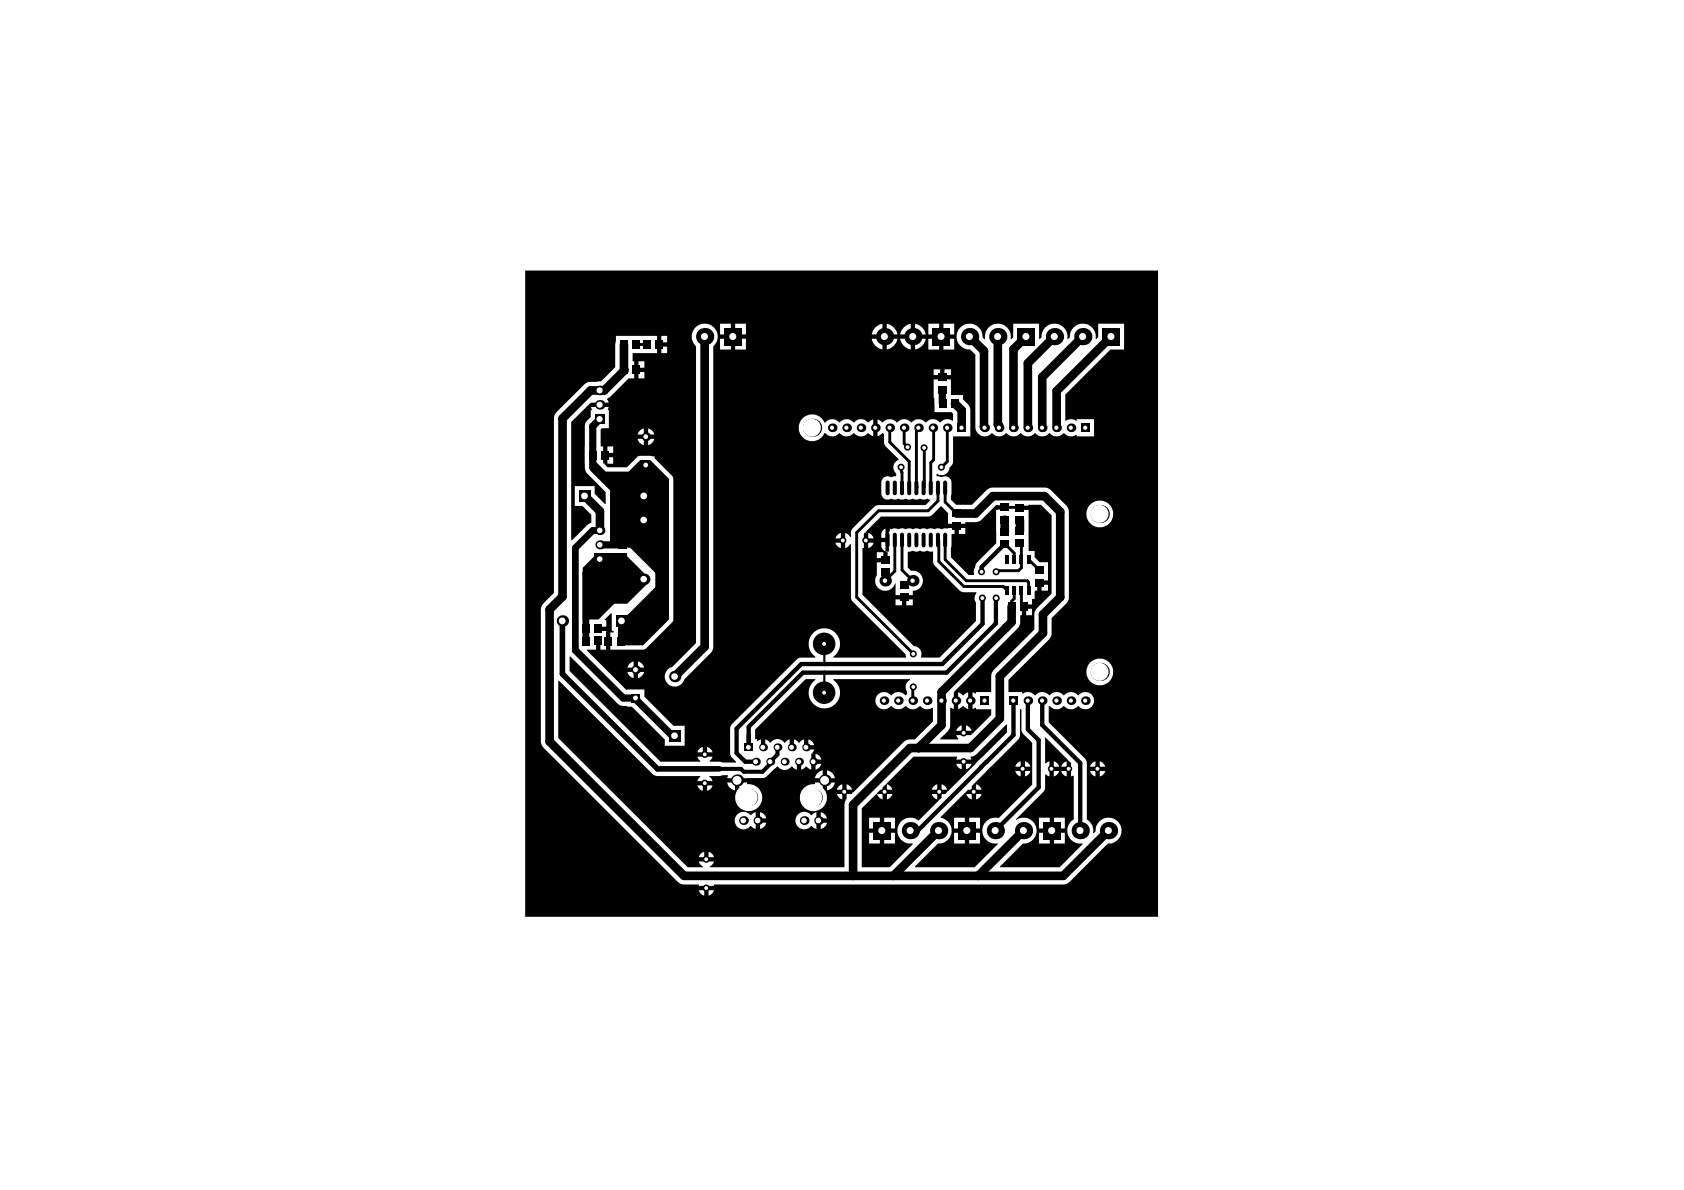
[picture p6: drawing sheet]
<svg xmlns="http://www.w3.org/2000/svg" width="297mm" height="210mm" viewBox="0 0 297 210" stroke-linecap="round" stroke-linejoin="round" font-family="sans-serif">
<g fill="#000">
<path d="M104 81.9l.8-.7 2 2h4.1l2-2h1.8l3.3 3.3v24.8l-4.6 4.5h-3.5l-.8-.7v-3.1l6.6-6.5v-2.3l-4.5-4.6h-3.6v-10.1l-3.6-3.6zM102.8 100.2l2.3-2.3h5.3l3.8 3.8v1.2l-3.6 3.6h-2.2l-2.8 2.8h-2.8z"/>
<path d="M152.4 94.1l.3-.1v-.2l2.7-2.7h8.6l.4-.3 1.7-1.5 1.1 1.2v1.9h3.1v-.3h2.1l.5-.3 2.7-2.6 .1 .1v-.2h1.5v.8h-1.5v5.9l-3.4 3.4-.3 .5v.4a1.17 1.17 0 0 0-.2 1.2v.1h-.9l-3.2-3.1 .1-4 .6-.1v-1.1l-2 .1-.3 .2-.7-.2-.6 .2-.6-.2-.7 .2-.6-.2-.6 .2-.7-.2-.6 .2-.6-.2-.7 .2-.3-.2h-.6l-.3 .2-.7-.2-.6 .2-.3-.1v.3a1.81 1.81 0 0 0-.2 1.6l.1 2.1h-.5v.1h.3v1.4h-.4v.4h-1.5v2.2a1.79 1.79 0 0 0 .7 2.6 1.79 1.79 0 0 0 2.5-1.1h.1v2.1h3v-.8a1.79 1.79 0 0 0 1.8-1.8 1.79 1.79 0 0 0-1.8-1.7h-.3l-.6-.6v-2.7a1.73 1.73 0 0 1 1.5-.1l.6-.1a1.74 1.74 0 0 0 1.4 0l1 .1v2l.3 .5 4.4 4.4 .5 .2 2.4 .1v.1a1.35 1.35 0 0 0-.1 1.7v3.3l-6.4 6.4h-3.2l-.1-.1a1.37 1.37 0 0 0-1.2-1.9l-9.1-9.1v-8.2h.3zM169.1 93.1v1.1h1.2v-1.1zM155.8 93.5a1.44 1.44 0 0 0-.3 1.4h.7v-1.6zM153.1 94v1h1a1.38 1.38 0 0 0-1-1zM153.1 95.7v1a1.38 1.38 0 0 0 1-1zM155.5 95.6a1.31 1.31 0 0 0 .7 1.6v-1.6zM154.7 97.4v1h1.1v-1zM159.9 105.7v1.1h1.1v-1.1zM158 105.7v1.1h1.1v-1.1z"/>
<path d="M179.9 89.2h1.5v-.2h2.2l1.9 1.9v13.8l-2.6 2.6-.4 .5-.1 3.2-7.3 7.4-.3 .9v2.8h-2.6v.2h-.2l-.5-.2v3l.5-.3 .2 .1v.2h2.6v1l-3.3 3.3h-.1l-.1 .3h-2.6l.4 .6-.1 .1h-3.1l-.1-.1 1.4-1.3 .3-.5 .1-3.6 .6 .2v-3h.2l-.1-.1 10.3-10.2a2.97 2.97 0 0 0 1.4-3.3h.2v-1.5h.4v-.4h1.4v-.9h.5v-1.5h.5v-1.4h.3v-.4h1.6v-3.2h-1.5l-.9-.9v-1.1h-1.1v-7.3h-1.5zM183.7 103.1v1.1h1.2v-1.1zM181 107.4v1.1h1v-1.1zM169 122.1v3l.8-.6 1 .6v-3l-.9 .6zM170.4 127.9v1h1a1.38 1.38 0 0 0-1-1zM169 128.3l-.3 .6h.9v-1z"/>
<path d="M98.5 120.1h.1l16.7 16.6 .7 .2h7.5l-.5 .9h2.7l-.1-.4-.5-.5h1.8a2.15 2.15 0 0 1 1.5-.1l-.1 .5 6.5-.1 .5-.3 1.9-1.7a1.46 1.46 0 0 0 2.4 0l1 .6v-1.4h.7v1.4l.8-.6 1 .6v-2.9h.3l-.1-.1 .3-.6h-1.4v-.4h-.4v-1.4l-.8 .6-.9-.6v1.4h-.8v-1.4l-1 .6a1.43 1.43 0 0 0-2.4 0l-.9-.6v1.4h-.8v-1.4l-.6 .3-.1-.3h-.3v-1.7l8.9-8.9h1.7v.1a2.77 2.77 0 0 0-.5 4.1 2.77 2.77 0 0 0 4.2 0 2.77 2.77 0 0 0-.5-4.1v-.1h13.5v.1a1.36 1.36 0 0 0-.5 2.1v.4l-.2 .3a1.79 1.79 0 0 0-2.6 0 1.53 1.53 0 0 0-2.3-.2 1.53 1.53 0 0 0 0 2.2 1.53 1.53 0 0 0 2.3-.2 1.79 1.79 0 0 0 2.6 0 1.67 1.67 0 0 0 2.5 0 1.55 1.55 0 0 0 2.1 .3l.2 .1v2.4l-3.2 3.1a2.31 2.31 0 0 0-2 .5l-8.9 8.9h-.1l-.2 .3h-.9v.8l-.2 .2 .1 .1-.2 .8v11h-23.8v-.2l.4-.2 .3-.6h-2.6l.3 .6 .4 .2v.2h-2.7l-22.8-22.8zM142.6 130.4v1h1a1.47 1.47 0 0 0-1-1zM143.9 132.9v1.1h1a1.47 1.47 0 0 0-1-1.1zM143.9 134.7v1.1a1.47 1.47 0 0 0 1-1.1zM145.9 135.9v1.4h1.4a1.75 1.75 0 0 0-1.4-1.4zM144.2 136.4l-.5 .9h1.4v-1.4zM141.8 139a2.39 2.39 0 0 0-.2 3.2 2.39 2.39 0 0 0 3.2 .5 2.39 2.39 0 0 0 .8-3.1v-.2l-.1 .1-.4-.5v-1h-1.4v.3a2.42 2.42 0 0 0-1.9 .7zM149.3 138.3v1h1a1.38 1.38 0 0 0-1-1zM148 138.7l-.4 .6h1v-1zM145.9 138v1.4a1.75 1.75 0 0 0 1.4-1.4zM128.3 138a1.75 1.75 0 0 0 1.3 1.4v-1.4zM130.4 138v1a2.39 2.39 0 0 0 .4 3.8 2.39 2.39 0 0 0 3.5-1.6 2.39 2.39 0 0 0-2.5-2.9v-.3zM124.7 138.5v1a1.38 1.38 0 0 0 1-1zM123 138.5a1.38 1.38 0 0 0 1 1v-1zM147.6 140.1a1.38 1.38 0 0 0 1 .9v-.9zM144.8 143.2v1.2h1.1l-.4-.7zM134.1 143.2v1.2h1.1l-.4-.7zM144.8 145.1v1.1l.7-.4 .4-.7zM140.8 143.7a1.54 1.54 0 0 0 0 2.2 1.54 1.54 0 0 0 2.2-.2l1 .5v-3l-1 .6a1.51 1.51 0 0 0-2.2-.1zM134.1 145.1v1.1l.7-.4 .4-.7zM130.1 143.7a1.54 1.54 0 0 0 0 2.2 1.54 1.54 0 0 0 2.2-.2l1 .5v-3l-.8 .6a1.84 1.84 0 0 0-2.2-.4zM125 150.2v1h.9a1.38 1.38 0 0 0-.9-1zM123.6 150.6l-.3 .6h.9v-1z"/>
<path d="M152 142.6l2.6-2.6 .1 .1v-.2l.6-.6h.4v-.4l.7-.6v-.1l4.7-4.7h7.7l-.1 .5h2.7l-.2-.5 .5-.1 .5-.4 5.3-5.2h.1v1.4l-10.4 10.4-.1-.1-.4 .6h-.6v.6l-.5 .4v.1l-3.6 3.6a2.28 2.28 0 0 0-3.6 1.2 2.28 2.28 0 0 0 2.6 2.8v.1l-4.1 4.1h-4.9zM170.4 134.7v1a1.38 1.38 0 0 0 1-1zM168.7 134.7a1.38 1.38 0 0 0 .9 1v-1zM166.1 138.3v1h.9a1.38 1.38 0 0 0-.9-1zM164.7 138.7l-.3 .6h.9v-1zM156.4 138.3v1h1a1.38 1.38 0 0 0-1-1zM164.4 140.1a1.38 1.38 0 0 0 .9 .9v-.9zM156.4 140.1v.9a1.38 1.38 0 0 0 1-.9zM154.7 140.1a1.38 1.38 0 0 0 1 .9v-.9zM156 144.2v1.9h1.9v-1.9zM153.3 144.2v1.9h1.9v-1.9zM156 146.9v1.9h1.9v-1.9zM153.3 146.9v1.9h1.9v-1.9z"/>
<path d="M179.9 125.1h.3v3.9l.3 .5 1.6 1.5v7.4l-5.9 5.9a2.29 2.29 0 0 0-2.9 2.1 2.29 2.29 0 0 0 2.7 2.4v.1l-4.1 4.1h-10.5v-.2l4-4a2.28 2.28 0 0 0 2.5-2 2.28 2.28 0 0 0-1.9-2.5l-.1-.2 4.4-4.3h.1l.4-.5h.6v-.7l8.4-8.3 .1-.6zM180.8 134.3v.9h1a1.38 1.38 0 0 0-1-.9zM179.4 134.6l-.3 .6h.9v-.9zM180.8 136v1a1.38 1.38 0 0 0 1-1zM179.1 136a1.38 1.38 0 0 0 .9 1v-1zM172.2 138.3v1h.9a1.38 1.38 0 0 0-.9-1zM172.2 140.1v.9a1.38 1.38 0 0 0 .9-.9zM170.4 140.1a1.38 1.38 0 0 0 1 .9v-.9zM171 144.2v1.9h1.9v-1.9zM168.3 144.2v1.9h1.9v-1.9zM171 146.9v1.9h1.9v-1.9zM168.3 146.9v1.9h1.9v-1.9z"/>
<path d="M184.3 130.1l.1-.1 4 4.1v.1l.5 .4v2.4l.5-.1v7.6a2.28 2.28 0 0 0-1 2.8 2.28 2.28 0 0 0 2.5 1.5l.1 .1-4.1 4.1h-10.5v-.2l4-4a2.29 2.29 0 0 0 2.4-2.9 2.29 2.29 0 0 0-3.6-1.3v-.1l5-5.1 .1-.5v-2.3h.2l.6 .4v-2.7l-.6 .4-.2-.1zM187.5 134.6l-.3 .6h1v-.9zM185.9 134.3v.9h.9a1.38 1.38 0 0 0-.9-.9zM187.2 136a1.38 1.38 0 0 0 1 1v-1zM185.9 136v1a1.38 1.38 0 0 0 .9-1zM185.9 144.2v1.9h1.9v-1.9zM183.3 144.2v1.9h1.9v-1.9zM185.9 146.9v1.9h1.9v-1.9zM183.3 146.9v1.9h1.9v-1.9z"/>
<path d="M92.6 47.7h111.7v114h-111.7zM166.4 57.1v1.9h1.9v-1.9zM163.7 57.1v1.9h2v-1.9zM161.4 57.1v1.9h1.9a2.26 2.26 0 0 0-1.9-1.9zM159.4 57.8l-.5 .7-.1 .5h1.9v-1.9l-.6 .1zM156.4 57.1v1.9h1.9a2.26 2.26 0 0 0-1.9-1.9zM154.4 57.8l-.5 .7-.1 .5h1.9v-1.9l-.6 .1zM129.7 57.1v1.9h1.9v-1.9zM127 57.1v1.9h1.9v-1.9zM169.4 57.8a2.28 2.28 0 0 0-.5 2.5 2.28 2.28 0 0 0 2.2 1.4l.9 .8v12.8a1.68 1.68 0 0 0 1.2 1.6 1.68 1.68 0 0 0 1.8-.5 1.67 1.67 0 0 0 2.5 0 1.67 1.67 0 0 0 2.6 0 1.67 1.67 0 0 0 2.5 0 1.67 1.67 0 0 0 2.6 0 1.67 1.67 0 0 0 2.5 0 1.55 1.55 0 0 0 2.1 .3l.1 .1v.2h3.1v-3.1h-3.1v.3h-.1a1.55 1.55 0 0 0-1.8 0h-.1v-4.6l8-7.9h2.4v-4.6h-4.6v2.4l-.3 .3h-.1a2.29 2.29 0 0 0-2.2-2.7 2.29 2.29 0 0 0-2.4 2.4l-.3 .3h-.1a2.29 2.29 0 0 0-2.2-2.7 2.29 2.29 0 0 0-2.4 2.4l-.3 .3h-.1v-2.7h-4.6v2.4l-.3 .3h-.1a2.28 2.28 0 0 0-2.3-2.7 2.28 2.28 0 0 0-2.2 2.7h-.2l-.3-.3a2.29 2.29 0 0 0-1.3-2.2 2.29 2.29 0 0 0-2.6 .5zM116.7 59.2v1.2h1v-1.2zM161.4 59.8v1.8a2.26 2.26 0 0 0 1.9-1.8zM158.8 59.8a2.26 2.26 0 0 0 1.9 1.8v-1.8zM156.4 59.8v1.8a2.26 2.26 0 0 0 1.9-1.8zM153.8 59.8a2.26 2.26 0 0 0 1.9 1.8v-1.8zM166.4 59.8v1.9h1.9v-1.9zM163.7 59.8v1.9h2v-1.9zM129.7 59.8v1.9h1.9v-1.9zM127 59.8v1.9h1.9v-1.9zM116.7 61.1v1.2h1v-1.2zM112.6 63.7v1.2h1.1v-1.2zM166.6 65.1v1.1h1.1v-1.1zM164.7 65.1v1.1h1.1v-1.1zM112.6 65.6v1.1h1.1v-1.1zM108.6 59.2l-.1 1.6v4l-2.5 2.5-.7 .1a2.54 2.54 0 0 0-2.2 .4l-5 4.9-.4 .8v31.1l-1.8 1.8-.4 .5-.1 .6v23.6l.5 .8 23.7 23.7 .8 .4h2.8l.1 .3h2.6l.1-.3h61.9l.7-.4 6.8-6.8h.1a2.29 2.29 0 0 0 2.3-2.3 2.29 2.29 0 0 0-2.4-2.3 2.29 2.29 0 0 0-2.1 2.4l-.4 .4-.1-.1a2.23 2.23 0 0 0-1.1-2.4v-10.2l-.3-.5-6.4-6.4v-2.8l.2-.1a1.67 1.67 0 0 0 2.5 0 1.67 1.67 0 0 0 2.5 0 1.53 1.53 0 0 0 2.3 .2 1.53 1.53 0 0 0 0-2.2 1.53 1.53 0 0 0-2.3 .2 1.79 1.79 0 0 0-2.6 0 1.67 1.67 0 0 0-2.5 0 1.67 1.67 0 0 0-2.6 0 1.55 1.55 0 0 0-2.1-.4h-.1v-.2h-2.4v-2.2l7.2-7.1 .4-.8v-3l2.6-2.6 .4-.7v-15.4l-.1-.6-.3-.5-2.8-2.8-.5-.3-.6-.1h-9.4l-.8 .4-2.6 2.6-2.7 .1-1-1 .1-3a1.22 1.22 0 0 0-1.8-1l-.8-.2v-.3h.1a1.37 1.37 0 0 0 2.2-1.1l.6-.8v-4.7h3.1l-.1-4.9a2.85 2.85 0 0 0-1.2-1.7v-.7h-2.2v-2.8h-3l.1 5.8h3l.3 .3v1.2h-.1a1.71 1.71 0 0 0-2.2 .3 1.67 1.67 0 0 0-2.6 0 1.67 1.67 0 0 0-2.5 0 1.67 1.67 0 0 0-2.5 0 1.67 1.67 0 0 0-2.6 0l-.8-.5v2.9l.8-.5 .3 .2v1.4l.2 .5 2.4 2.5-.2 .2a1.44 1.44 0 0 0-.3 2.2l.1 .5a1.73 1.73 0 0 1-1.5 .1 1.13 1.13 0 0 0-1.1 1.1v2.2a1.12 1.12 0 0 0 1.7 .6l.6 .2 .7-.2 .6 .2 .6-.2 .7 .2 .6-.2 .4 .2h.5l.4-.2 .6 .2 .6-.2 .6 .2v.2l-.8 .8h-8.6l-.5 .3-3.8 3.8a1.71 1.71 0 0 0-.3 1.5h-.1l-.3-.3-.6-.4v2.7l.6-.4 .3-.3h.1v9.4l.1 .5 9.5 9.5 .1 .5v.1h-12.8v-.1a2.77 2.77 0 0 0 .5-4.1 2.77 2.77 0 0 0-4.2 0 2.77 2.77 0 0 0 .5 4.1v.1h-2.8l-.5 .3-11.6 11.6-.1 .6v4.6l.3 .5 .8 .8-.1 .1-4.6-.1 .5-.9h-2.7l.5 .9h-7l-16-16.1v-2.5h.1l8.6 8.5 1.4 .2v.2h.9l5.8 5.8v1h3.5v-3.5h-2l-5.1-5.1v-1.3h-3.1l-.1 .1-7-7v-.1h1.6v-1.5h.8v1.5h1v-3.3h-1.4v-.8h1.4v-1.1l-.3-.1 1.2-1.1h.1v3.1h.3v.3h-.5v3h5.7l.4-.1 4.7-4.7 .3-.5-.1-25.1-3.2-3.4v-.3l-.8-.1-2.3 .1-1.8 1.9h-3.4l-.6-.5 .1-.1-.3-.2v-2.8h-.4v-3l.2-.3h1.2v-3.2l-.2-.1 .2-.4h-3.2l.2 .4-.2 .1v1.3a1.96 1.96 0 0 0-1 1.6v7.6l.3 .7 3.3 3.3v2.1h-.1l-1.8-1.8v-1.4h-3.5v3.5h1.3l1.6 1.6v1.4l-.7 .4-2.7 2.7h-.1v-20.9l3.3-3.3 .1 .1v-.2h3.2l-.3-.6v-.1l.6-.3 3.2-3.3h1v-3h-.3v-1.4h4.3v-3.1zM114.3 75.6v1h1.1l-.4-.6zM112.9 76l-.4 .6h1.1v-1zM141.6 73.8a2.37 2.37 0 0 0 .3 3.6 2.37 2.37 0 0 0 3.5-1h.2a1.64 1.64 0 0 0 2.5 0 1.67 1.67 0 0 0 2.6 0 1.67 1.67 0 0 0 2.5 0l.8 .5v-2.9l-.8 .5a1.79 1.79 0 0 0-2.6 0 1.67 1.67 0 0 0-2.6 0 1.53 1.53 0 0 0-2.4 0h-.2a2.35 2.35 0 0 0-3.8-.7zM114.3 77.4v1.1l.7-.4 .4-.7zM112.5 77.4l.4 .7 .7 .4v-1.1zM107.1 78.8v1.1h1.1v-1.1zM107.1 80.7v1.1h1.1v-1.1zM191.6 90.7a2.4 2.4 0 0 0 4.8 0 2.4 2.4 0 0 0-4.8 0zM147.7 94.4l-.3 .6h.9v-1zM147.4 95.7a1.38 1.38 0 0 0 .9 1v-1zM122.7 57.8a2.3 2.3 0 0 0 .1 3.3v52.3l-4.2 4.3a1.76 1.76 0 0 0-.8 2.9 1.76 1.76 0 0 0 2.9-.8l4.7-4.6 .4-.8v-53.3a2.29 2.29 0 0 0 .1-3.3 2.29 2.29 0 0 0-3.2 0zM112.5 116.7v1.1h1.1l-.4-.7zM111.1 117.1l-.4 .7h1.1v-1.1zM112.5 118.5v1.1l.7-.4 .4-.7zM110.7 118.5l.4 .7 .7 .4v-1.1zM191.6 118.5a2.4 2.4 0 0 0 4.8 0 2.4 2.4 0 0 0-4.8 0zM124.7 131.7v1h1a1.38 1.38 0 0 0-1-1zM123.4 132.1l-.4 .6h1v-1zM194 134.3v.9h1a1.38 1.38 0 0 0-1-.9zM192.6 134.6l-.3 .6h.9v-.9zM194 136v1a1.38 1.38 0 0 0 1-1zM192.3 136a1.38 1.38 0 0 0 .9 1v-1zM125 157v1a1.38 1.38 0 0 0 .9-1zM123.3 157a1.38 1.38 0 0 0 .9 1v-1z"/>
<circle cx="145.4" cy="113.6" r="1.99"/>
<circle cx="161" cy="102.4" r=".25"/>
</g>
<path d="M137.1 131.8v1.3l-1.2 1.3v.4l-1.4 1.3h-3.3l-.5-.5h-5.6" fill="none" stroke="#000" stroke-width=".71"/>
<g fill="none" stroke="#000" stroke-width=".51">
<path d="M112.3 60.8h1.8M156.9 75.5v2.5l3.5 3.4v4.7M159.5 75.5v2.7l.6 .7M162 75.5l-.4 .3v9.9l.2 .2M163.3 78.8l-.3 .2v6.9M164.6 75.5l.1 .1v5.5l-.5 .5v4.5M166.2 71.2h.1M167.1 75.5v5.9l-1 1M157.8 95.2v5.5l-1.7 1.7M159 82.4v.8l.1 .1v2.8M159.1 95.2v5.3l1.9 1.9M165.4 95.2l.2 .2v3.6l4.4 4.5h7l.6 .6"/>
<path d="M165.4 86.1v2.3l-1.7 1.7h-8.7l-3.9 3.9v11.4l10 10M166.7 86.1v2.5l2 2M166.7 95.2v3.5l3.7 3.7h10.8l.2 .3v1.4l.2-.1M177.2 89.5l2.7 .1M177.2 95.9l1.7 1.7v1.1M179.9 95.8l.3 .3v4.1l-.5 .5h-4M181.4 98.7l1.9 1.9M178.9 104.1v1.5l-.5 .5v.9M180.2 104.1v2.4l.4 .5M161 121.3l-.2-.1h.2v2.4"/>
</g>
<path d="M167.1 75.5v.2M105.8 98.3v.3M168.9 90.4l-.2 .2M177.2 95.9l-4 4.1v.9M173.3 105.5v4.5l-7.1 7.1h-24.9l-11.4 11.4v4.3l1.5 1.6h1.9M175.7 105.5l.2 .2h-.2v4.3l-8.7 8.6h-25.4l-9.5 9.6v3.6M156.1 139.7h.2M171.8 139.7h.2M178.8 123.6v6.1l-16.9 16.8h-1.3M181.3 123.6v5.1l1.9 1.9v8.3l-7.6 7.6M183.8 123.6v4.3l6.7 6.7v11.9" fill="none" stroke="#000" stroke-width=".76"/>
<path d="M105.8 98.6l-2.5 2.5v12M105.8 93.6h-1.2l-3.1 3v18.1" fill="none" stroke="#000" stroke-width="1.2"/>
<path d="M105.8 73.9l-1.2 1.3v7.2l9 9v-9l.3-.4 .2 .2M166.2 68.7v2.5M105.8 98.3h4l3.8 3.9M113.6 92.3l-3.8 3.9-4-.1M113.6 91.7l2.6 2.7v11.5l-3.7 3.6M101.5 114.7l8.4 8.4h2l6.7 6.7M109.7 109.5v3.4l-.2 .2" fill="none" stroke="#000" stroke-width="1.3"/>
<path d="M145.4 114.6v2.5M145.4 118.6v2.6" fill="none" stroke="#000" stroke-width=".38"/>
<path d="M99.2 109.5v9.4l16.8 16.7h10.9" fill="none" stroke="#000" stroke-width=".99"/>
<g fill="none" stroke="#000" stroke-width="1.5">
<path d="M171 59.4l2.6 2.5v13.4l.1 .2M176 59.4v15.5l.2 .2v.4M181 59.4l-2.2 2.2v13.9M186 59.4l-4.7 4.7v11.4M191 59.4l-7.2 7.1v9M196 59.4l-9.6 9.6v6.5M110.1 60.8v4.5l-3.5 3.6h-2.4l-5 4.9v31.4l-2.3 2.3v23.3l23.8 23.7h66.8l8-8M124.3 60.9v53.2l-5.3 5.2M168.4 71.2l1.2 1.2v3.1M103.1 87.5l2.7 2.7v3.4M168.7 90.6h3.4l3-3.1h9.1l2.8 2.8v15.1l-3 3v3.3l-7.6 7.6v7.5l-5.2 5.1h-10.7l-10 10.1v12.5M177.2 91.7v2"/>
<path d="M179.9 91.7v1.9M177.5 110.6v.1M178.4 107v2.7l-12.3 12.4v5.8l-4.1 4M165.6 146.5l-8 8M180.5 146.5l-7.9 8"/>
</g>
<path d="M104.8 97.6h5.7v1.4h-5.7z" fill-rule="evenodd" fill="#000"/>
<circle cx="175.8" cy="89.5" r=".28" fill="none" stroke="#000" stroke-width=".25"/>
<circle cx="145.4" cy="113.6" r=".34" fill="#fff"/>
<circle cx="145.4" cy="122.2" r="1.99" fill="#000"/>
<circle cx="145.4" cy="122.2" r=".34" fill="#fff"/>
<circle cx="124.6" cy="156.6" r=".62" fill="#000"/>
<circle cx="124.6" cy="156.6" r=".34" fill="#fff"/>
<circle cx="124.6" cy="151.6" r=".62" fill="#000"/>
<circle cx="124.6" cy="151.6" r=".34" fill="#fff"/>
<circle cx="124.3" cy="138.1" r=".62" fill="#000"/>
<circle cx="124.3" cy="138.1" r=".34" fill="#fff"/>
<circle cx="124.3" cy="133.1" r=".62" fill="#000"/>
<circle cx="124.3" cy="133.1" r=".34" fill="#fff"/>
<circle cx="188.5" cy="135.6" r=".62" fill="#000"/>
<circle cx="188.5" cy="135.6" r=".34" fill="#fff"/>
<circle cx="193.6" cy="135.6" r=".62" fill="#000"/>
<circle cx="193.6" cy="135.6" r=".34" fill="#fff"/>
<circle cx="180.4" cy="135.6" r=".62" fill="#000"/>
<circle cx="180.4" cy="135.6" r=".34" fill="#fff"/>
<circle cx="185.5" cy="135.6" r=".62" fill="#000"/>
<circle cx="185.5" cy="135.6" r=".34" fill="#fff"/>
<circle cx="165.7" cy="139.7" r=".62" fill="#000"/>
<circle cx="165.7" cy="139.7" r=".34" fill="#fff"/>
<circle cx="171.8" cy="139.7" r=".62" fill="#000"/>
<circle cx="171.8" cy="139.7" r=".34" fill="#fff"/>
<circle cx="170" cy="134.3" r=".62" fill="#000"/>
<circle cx="170" cy="134.3" r=".34" fill="#fff"/>
<circle cx="170" cy="129.3" r=".62" fill="#000"/>
<circle cx="170" cy="129.3" r=".34" fill="#fff"/>
<circle cx="148.9" cy="139.7" r=".62" fill="#000"/>
<circle cx="148.9" cy="139.7" r=".34" fill="#fff"/>
<circle cx="156" cy="139.7" r=".62" fill="#000"/>
<circle cx="156" cy="139.7" r=".34" fill="#fff"/>
<circle cx="148.7" cy="95.3" r=".62" fill="#000"/>
<circle cx="148.7" cy="95.3" r=".34" fill="#fff"/>
<circle cx="152.7" cy="95.3" r=".62" fill="#000"/>
<circle cx="152.7" cy="95.3" r=".34" fill="#fff"/>
<circle cx="161.1" cy="115.3" r=".62" fill="#000"/>
<circle cx="161.1" cy="115.3" r=".34" fill="#fff"/>
<circle cx="161.1" cy="121.2" r=".62" fill="#000"/>
<circle cx="161.1" cy="121.2" r=".34" fill="#fff"/>
<circle cx="175.7" cy="100.9" r=".62" fill="#000"/>
<circle cx="175.7" cy="100.9" r=".34" fill="#fff"/>
<circle cx="175.7" cy="105.5" r=".62" fill="#000"/>
<circle cx="175.7" cy="105.5" r=".34" fill="#fff"/>
<circle cx="173.1" cy="100.9" r=".62" fill="#000"/>
<circle cx="173.1" cy="100.9" r=".34" fill="#fff"/>
<circle cx="160.1" cy="78.9" r=".62" fill="#000"/>
<circle cx="160.1" cy="78.9" r=".34" fill="#fff"/>
<circle cx="158.9" cy="82.4" r=".62" fill="#000"/>
<circle cx="158.9" cy="82.4" r=".34" fill="#fff"/>
<circle cx="166" cy="82.4" r=".62" fill="#000"/>
<circle cx="166" cy="82.4" r=".34" fill="#fff"/>
<circle cx="163" cy="79" r=".62" fill="#000"/>
<circle cx="163" cy="79" r=".34" fill="#fff"/>
<circle cx="173.3" cy="105.5" r=".62" fill="#000"/>
<circle cx="173.3" cy="105.5" r=".34" fill="#fff"/>
<circle cx="135.9" cy="134.4" r=".7" fill="#000"/>
<circle cx="135.8" cy="134.4" r=".43" fill="#fff"/>
<circle cx="151.9" cy="75.5" r=".76" fill="#000"/>
<circle cx="151.8" cy="75.4" r=".37" fill="#fff"/>
<circle cx="162" cy="75.5" r=".76" fill="#000"/>
<circle cx="162" cy="75.4" r=".37" fill="#fff"/>
<circle cx="176.2" cy="75.5" r=".76" fill="#000"/>
<circle cx="176.2" cy="75.4" r=".37" fill="#fff"/>
<circle cx="186.4" cy="75.5" r=".76" fill="#000"/>
<circle cx="186.3" cy="75.4" r=".37" fill="#fff"/>
<circle cx="133.7" cy="144.7" r=".77" fill="#000"/>
<circle cx="133.6" cy="144.7" r=".49" fill="#fff"/>
<circle cx="141.9" cy="144.7" r=".77" fill="#000"/>
<circle cx="141.8" cy="144.7" r=".49" fill="#fff"/>
<circle cx="139.7" cy="131.8" r=".7" fill="#000"/>
<circle cx="139.6" cy="131.8" r=".43" fill="#fff"/>
<circle cx="155.9" cy="123.6" r=".76" fill="#000"/>
<circle cx="155.9" cy="123.6" r=".37" fill="#fff"/>
<circle cx="166.1" cy="123.6" r=".76" fill="#000"/>
<circle cx="166" cy="123.6" r=".37" fill="#fff"/>
<circle cx="186.4" cy="123.6" r=".76" fill="#000"/>
<circle cx="186.3" cy="123.6" r=".37" fill="#fff"/>
<circle cx="112.1" cy="118.1" r=".76" fill="#000"/>
<circle cx="112.1" cy="118.1" r=".44" fill="#fff"/>
<circle cx="138.4" cy="134.4" r=".7" fill="#000"/>
<circle cx="138.4" cy="134.4" r=".43" fill="#fff"/>
<circle cx="133.3" cy="134.4" r=".7" fill="#000"/>
<circle cx="133.3" cy="134.4" r=".43" fill="#fff"/>
<circle cx="143.5" cy="134.4" r=".7" fill="#000"/>
<circle cx="143.4" cy="134.4" r=".43" fill="#fff"/>
<circle cx="140.9" cy="134.4" r=".7" fill="#000"/>
<circle cx="140.9" cy="134.4" r=".43" fill="#fff"/>
<circle cx="146.8" cy="75.5" r=".76" fill="#000"/>
<circle cx="146.8" cy="75.4" r=".37" fill="#fff"/>
<circle cx="149.3" cy="75.5" r=".76" fill="#000"/>
<circle cx="149.3" cy="75.4" r=".37" fill="#fff"/>
<circle cx="154.4" cy="75.5" r=".76" fill="#000"/>
<circle cx="154.4" cy="75.4" r=".37" fill="#fff"/>
<circle cx="156.9" cy="75.5" r=".76" fill="#000"/>
<circle cx="156.9" cy="75.4" r=".37" fill="#fff"/>
<circle cx="159.5" cy="75.5" r=".76" fill="#000"/>
<circle cx="159.4" cy="75.4" r=".37" fill="#fff"/>
<circle cx="167.1" cy="75.5" r=".76" fill="#000"/>
<circle cx="167.1" cy="75.4" r=".37" fill="#fff"/>
<path d="M168.9 74.7h1.5v1.5h-1.5z" fill-rule="evenodd" fill="#000"/>
<circle cx="169.6" cy="75.4" r=".37" fill="#fff"/>
<circle cx="173.7" cy="75.5" r=".76" fill="#000"/>
<circle cx="173.7" cy="75.4" r=".37" fill="#fff"/>
<circle cx="178.8" cy="75.5" r=".76" fill="#000"/>
<circle cx="178.7" cy="75.4" r=".37" fill="#fff"/>
<circle cx="181.3" cy="75.5" r=".76" fill="#000"/>
<circle cx="181.3" cy="75.4" r=".37" fill="#fff"/>
<circle cx="183.8" cy="75.5" r=".76" fill="#000"/>
<circle cx="183.8" cy="75.4" r=".37" fill="#fff"/>
<path d="M190.7 74.7h1.5v1.5h-1.5z" fill-rule="evenodd" fill="#000"/>
<circle cx="191.4" cy="75.4" r=".37" fill="#fff"/>
<path d="M105 97.9h1.6v1.5h-1.6z" fill-rule="evenodd" fill="#000"/>
<circle cx="105.8" cy="98.6" r=".49" fill="#fff"/>
<circle cx="105.8" cy="96.1" r=".8" fill="#000"/>
<circle cx="105.8" cy="96.1" r=".49" fill="#fff"/>
<circle cx="105.8" cy="93.6" r=".8" fill="#000"/>
<circle cx="105.8" cy="93.6" r=".49" fill="#fff"/>
<path d="M102.1 86.5h2v2h-2z" fill-rule="evenodd" fill="#000"/>
<circle cx="103.1" cy="87.5" r=".6" fill="#fff"/>
<circle cx="105.8" cy="68.9" r=".85" fill="#000"/>
<circle cx="105.8" cy="68.9" r=".55" fill="#fff"/>
<circle cx="105.8" cy="71.4" r=".85" fill="#000"/>
<circle cx="105.8" cy="71.4" r=".55" fill="#fff"/>
<path d="M105 73.1h1.6v1.7h-1.6z" fill-rule="evenodd" fill="#000"/>
<circle cx="105.8" cy="73.9" r=".55" fill="#fff"/>
<path d="M111.4 122.4h1.5v1.5h-1.5z" fill-rule="evenodd" fill="#000"/>
<circle cx="112.1" cy="123.1" r=".43" fill="#fff"/>
<path d="M108.7 108.5h1.9v2h-1.9z" fill-rule="evenodd" fill="#000"/>
<circle cx="109.6" cy="109.5" r=".6" fill="#fff"/>
<circle cx="113.6" cy="102.2" r="1" fill="#000"/>
<circle cx="113.5" cy="102.2" r=".58" fill="#fff"/>
<circle cx="113.6" cy="87.5" r="1" fill="#000"/>
<circle cx="113.6" cy="87.5" r=".6" fill="#fff"/>
<path d="M113.2 81.3h1.5v1.5h-1.5z" fill-rule="evenodd" fill="#000"/>
<circle cx="113.9" cy="82" r=".42" fill="#fff"/>
<circle cx="113.9" cy="77" r=".76" fill="#000"/>
<circle cx="113.9" cy="77" r=".42" fill="#fff"/>
<path d="M118 128.8h2v2h-2z" fill-rule="evenodd" fill="#000"/>
<circle cx="119" cy="129.8" r=".59" fill="#fff"/>
<circle cx="119" cy="119.3" r="1" fill="#000"/>
<circle cx="119" cy="119.3" r=".59" fill="#fff"/>
<circle cx="130" cy="137.6" r="1.05" fill="#000"/>
<circle cx="130" cy="137.6" r=".79" fill="#fff"/>
<circle cx="144.4" cy="144.7" r=".77" fill="#000"/>
<circle cx="144.4" cy="144.7" r=".49" fill="#fff"/>
<circle cx="145.5" cy="137.6" r="1.05" fill="#000"/>
<circle cx="145.5" cy="137.6" r=".79" fill="#fff"/>
<circle cx="160.6" cy="146.5" r="1.52" fill="#000"/>
<circle cx="160.5" cy="146.5" r=".62" fill="#fff"/>
<circle cx="161" cy="102.4" r="1.01" fill="#000"/>
<circle cx="161" cy="102.4" r=".39" fill="#fff"/>
<path d="M169.1 145h3v3h-3z" fill-rule="evenodd" fill="#000"/>
<circle cx="170.5" cy="146.5" r=".62" fill="#fff"/>
<circle cx="175.6" cy="146.5" r="1.52" fill="#000"/>
<circle cx="175.5" cy="146.5" r=".62" fill="#fff"/>
<path d="M184 145h3.1v3h-3.1z" fill-rule="evenodd" fill="#000"/>
<circle cx="185.5" cy="146.5" r=".62" fill="#fff"/>
<circle cx="190.5" cy="146.5" r="1.52" fill="#000"/>
<circle cx="190.5" cy="146.5" r=".62" fill="#fff"/>
<circle cx="194" cy="118.5" r="1.6" fill="#000"/>
<circle cx="194" cy="118.5" r="1.58" fill="#fff"/>
<path d="M112.5 90.7h2.1v2h-2.1z" fill-rule="evenodd" fill="#000"/>
<circle cx="113.5" cy="91.7" r=".58" fill="#fff"/>
<path d="M127.8 57.9h3v3h-3z" fill-rule="evenodd" fill="#000"/>
<circle cx="129.3" cy="59.4" r=".62" fill="#fff"/>
<circle cx="137.1" cy="131.8" r=".7" fill="#000"/>
<circle cx="137.1" cy="131.8" r=".43" fill="#fff"/>
<circle cx="134.6" cy="131.8" r=".7" fill="#000"/>
<circle cx="134.5" cy="131.8" r=".43" fill="#fff"/>
<circle cx="142.2" cy="131.8" r=".7" fill="#000"/>
<circle cx="142.2" cy="131.8" r=".43" fill="#fff"/>
<circle cx="143.5" cy="140.7" r="1.5" fill="#000"/>
<circle cx="143.4" cy="140.7" r="1.61" fill="#fff"/>
<circle cx="143.2" cy="75.5" r="1.6" fill="#000"/>
<circle cx="143.2" cy="75.4" r="1.58" fill="#fff"/>
<circle cx="158.5" cy="123.6" r=".76" fill="#000"/>
<circle cx="158.4" cy="123.6" r=".37" fill="#fff"/>
<circle cx="161" cy="123.6" r=".76" fill="#000"/>
<circle cx="161" cy="123.6" r=".37" fill="#fff"/>
<circle cx="161" cy="59.4" r="1.52" fill="#000"/>
<circle cx="161" cy="59.4" r=".62" fill="#fff"/>
<circle cx="168.6" cy="123.6" r=".76" fill="#000"/>
<circle cx="168.6" cy="123.6" r=".37" fill="#fff"/>
<circle cx="171.2" cy="123.6" r=".76" fill="#000"/>
<circle cx="171.1" cy="123.6" r=".37" fill="#fff"/>
<path d="M164.5 57.9h3.1v3h-3.1z" fill-rule="evenodd" fill="#000"/>
<circle cx="166" cy="59.4" r=".62" fill="#fff"/>
<path d="M178 122.8h1.5v1.5h-1.5z" fill-rule="evenodd" fill="#000"/>
<circle cx="178.7" cy="123.6" r=".37" fill="#fff"/>
<path d="M172.9 122.8h1.6v1.5h-1.6z" fill-rule="evenodd" fill="#000"/>
<circle cx="173.7" cy="123.6" r=".37" fill="#fff"/>
<circle cx="176" cy="59.4" r="1.52" fill="#000"/>
<circle cx="176" cy="59.4" r=".62" fill="#fff"/>
<circle cx="183.8" cy="123.6" r=".76" fill="#000"/>
<circle cx="183.8" cy="123.6" r=".37" fill="#fff"/>
<circle cx="181.3" cy="123.6" r=".76" fill="#000"/>
<circle cx="181.3" cy="123.6" r=".37" fill="#fff"/>
<circle cx="186" cy="59.4" r="1.52" fill="#000"/>
<circle cx="186" cy="59.4" r=".62" fill="#fff"/>
<circle cx="191.5" cy="123.6" r=".76" fill="#000"/>
<circle cx="191.4" cy="123.6" r=".37" fill="#fff"/>
<circle cx="194" cy="90.7" r="1.6" fill="#000"/>
<circle cx="194" cy="90.6" r="1.58" fill="#fff"/>
<circle cx="191" cy="59.4" r="1.52" fill="#000"/>
<circle cx="191" cy="59.4" r=".62" fill="#fff"/>
<circle cx="164.6" cy="75.5" r=".76" fill="#000"/>
<circle cx="164.5" cy="75.4" r=".37" fill="#fff"/>
<circle cx="188.9" cy="75.5" r=".76" fill="#000"/>
<circle cx="188.9" cy="75.4" r=".37" fill="#fff"/>
<circle cx="99.2" cy="109.5" r="1" fill="#000"/>
<circle cx="99.2" cy="109.5" r=".6" fill="#fff"/>
<circle cx="131.1" cy="144.7" r=".77" fill="#000"/>
<circle cx="131.1" cy="144.7" r=".49" fill="#fff"/>
<path d="M154.1 145h3v3h-3z" fill-rule="evenodd" fill="#000"/>
<circle cx="155.5" cy="146.5" r=".62" fill="#fff"/>
<circle cx="165.6" cy="146.5" r="1.52" fill="#000"/>
<circle cx="165.5" cy="146.5" r=".62" fill="#fff"/>
<circle cx="156.1" cy="102.4" r="1.01" fill="#000"/>
<circle cx="156.1" cy="102.4" r=".39" fill="#fff"/>
<circle cx="180.5" cy="146.5" r="1.52" fill="#000"/>
<circle cx="180.5" cy="146.5" r=".62" fill="#fff"/>
<circle cx="195.5" cy="146.5" r="1.52" fill="#000"/>
<circle cx="195.5" cy="146.5" r=".62" fill="#fff"/>
<path d="M131.3 131.1h1.5v1.4h-1.5z" fill-rule="evenodd" fill="#000"/>
<circle cx="132" cy="131.8" r=".43" fill="#fff"/>
<circle cx="132.1" cy="140.7" r="1.5" fill="#000"/>
<circle cx="132" cy="140.7" r="1.61" fill="#fff"/>
<circle cx="124.3" cy="59.4" r="1.52" fill="#000"/>
<circle cx="124.3" cy="59.4" r=".62" fill="#fff"/>
<circle cx="163.5" cy="123.6" r=".76" fill="#000"/>
<circle cx="163.5" cy="123.6" r=".37" fill="#fff"/>
<circle cx="156" cy="59.4" r="1.52" fill="#000"/>
<circle cx="156" cy="59.4" r=".62" fill="#fff"/>
<circle cx="188.9" cy="123.6" r=".76" fill="#000"/>
<circle cx="188.9" cy="123.6" r=".37" fill="#fff"/>
<path d="M179.5 57.9h3v3h-3z" fill-rule="evenodd" fill="#000"/>
<circle cx="181" cy="59.4" r=".62" fill="#fff"/>
<circle cx="171" cy="59.4" r="1.52" fill="#000"/>
<circle cx="171" cy="59.4" r=".62" fill="#fff"/>
<path d="M194.5 57.9h3v3h-3z" fill-rule="evenodd" fill="#000"/>
<circle cx="196" cy="59.4" r=".62" fill="#fff"/>
<g fill="#000">
<path d="M109.4 64.5h1.3v1.5h-1.3z" fill-rule="evenodd"/>
<path d="M109.4 60h1.3v1.5h-1.3z" fill-rule="evenodd"/>
<path d="M111.6 64.5h1.3v1.5h-1.3z" fill-rule="evenodd"/>
<path d="M111.6 60h1.3v1.5h-1.3z" fill-rule="evenodd"/>
<path d="M113.4 60h1.3v1.5h-1.3z" fill-rule="evenodd"/>
<path d="M115.6 60h1.3v1.5h-1.3z" fill-rule="evenodd"/>
<path d="M165.6 70.5h1.3v1.5h-1.3z" fill-rule="evenodd"/>
<path d="M165.4 68.1h1.6v1.3h-1.6z" fill-rule="evenodd"/>
<path d="M165.4 65.9h1.6v1.3h-1.6z" fill-rule="evenodd"/>
<path d="M167.8 70.4h1.3v1.5h-1.3z" fill-rule="evenodd"/>
<path d="M103.9 79.5h1.3v1.5h-1.3z" fill-rule="evenodd"/>
<path d="M106.1 79.5h1.3v1.5h-1.3z" fill-rule="evenodd"/>
<path d="M109 95.5h1.5v1.3h-1.5z" fill-rule="evenodd"/>
<path d="M109 97.7h1.5v1.3h-1.5z" fill-rule="evenodd"/>
<path d="M155.4 98.2h1.5v1.3h-1.5z" fill-rule="evenodd"/>
<path d="M168 92.1h1.5v1.3h-1.5z" fill-rule="evenodd"/>
<path d="M168 89.9h1.5v1.3h-1.5z" fill-rule="evenodd"/>
<path d="M177.3 98h.6v1.5h-.6z" fill-rule="evenodd"/>
<path d="M176.5 91h1.5v1.3h-1.5z" fill-rule="evenodd"/>
<path d="M176.5 88.9h1.5v1.3h-1.5z" fill-rule="evenodd"/>
<path d="M176.5 95.3h1.5v1.3h-1.5z" fill-rule="evenodd"/>
<path d="M176.5 93.1h1.5v1.3h-1.5z" fill-rule="evenodd"/>
<path d="M178.6 98h.6v1.5h-.6z" fill-rule="evenodd"/>
<path d="M179.9 98h.6v1.5h-.6z" fill-rule="evenodd"/>
<path d="M179.1 95.1h1.6v1.3h-1.6z" fill-rule="evenodd"/>
<path d="M179.1 93h1.6v1.3h-1.6z" fill-rule="evenodd"/>
<path d="M179.1 91.1h1.6v1.3h-1.6z" fill-rule="evenodd"/>
<path d="M179.1 88.9h1.6v1.3h-1.6z" fill-rule="evenodd"/>
<path d="M181.1 98h.6v1.5h-.6z" fill-rule="evenodd"/>
<path d="M182.6 99.9h1.5v1.3h-1.5z" fill-rule="evenodd"/>
<path d="M102.7 112.3h1.3v1.5h-1.3z" fill-rule="evenodd"/>
<path d="M102.7 110.2h1.3v1.5h-1.3z" fill-rule="evenodd"/>
<path d="M104.9 112.3h1.3v1.5h-1.3z" fill-rule="evenodd"/>
<path d="M104.9 110.2h1.3v1.5h-1.3z" fill-rule="evenodd"/>
<path d="M106.6 112.3h1.3v1.5h-1.3z" fill-rule="evenodd"/>
<path d="M108.8 112.3h1.3v1.5h-1.3z" fill-rule="evenodd"/>
<path d="M155.4 100.3h1.5v1.3h-1.5z" fill-rule="evenodd"/>
<path d="M158.7 102.5h1.5v1.3h-1.5z" fill-rule="evenodd"/>
<path d="M158.7 104.7h1.5v1.3h-1.5z" fill-rule="evenodd"/>
<path d="M177.3 103.3h.6v1.6h-.6z" fill-rule="evenodd"/>
<path d="M178.6 103.3h.6v1.6h-.6z" fill-rule="evenodd"/>
<path d="M177.8 106.2h1.3v1.5h-1.3z" fill-rule="evenodd"/>
<path d="M179.9 103.3h.6v1.6h-.6z" fill-rule="evenodd"/>
<path d="M181.1 103.3h.6v1.6h-.6z" fill-rule="evenodd"/>
<path d="M180 106.3h1.3v1.5h-1.3z" fill-rule="evenodd"/>
<path d="M182.6 102.1h1.5v1.3h-1.5z" fill-rule="evenodd"/>
</g>
<g fill="none" stroke="#000" stroke-width=".71">
<path d="M156.6 85.1v1.9M156.6 94.3v1.9M157.8 85.1v1.9M157.8 94.3v1.9M159.1 85.1v1.9M159.1 94.3v1.9M160.4 85.1v1.9M160.4 94.3v1.9M161.6 85.1v1.9M161.6 94.3v1.9M162.9 85.1v1.9M162.9 94.3v1.9"/>
<path d="M164.2 85.1v1.9M164.2 94.3v1.9M165.4 85.1v1.9M165.4 94.3v1.9M166.7 85.1v1.9M166.7 94.3v1.9"/>
</g>
</svg>
